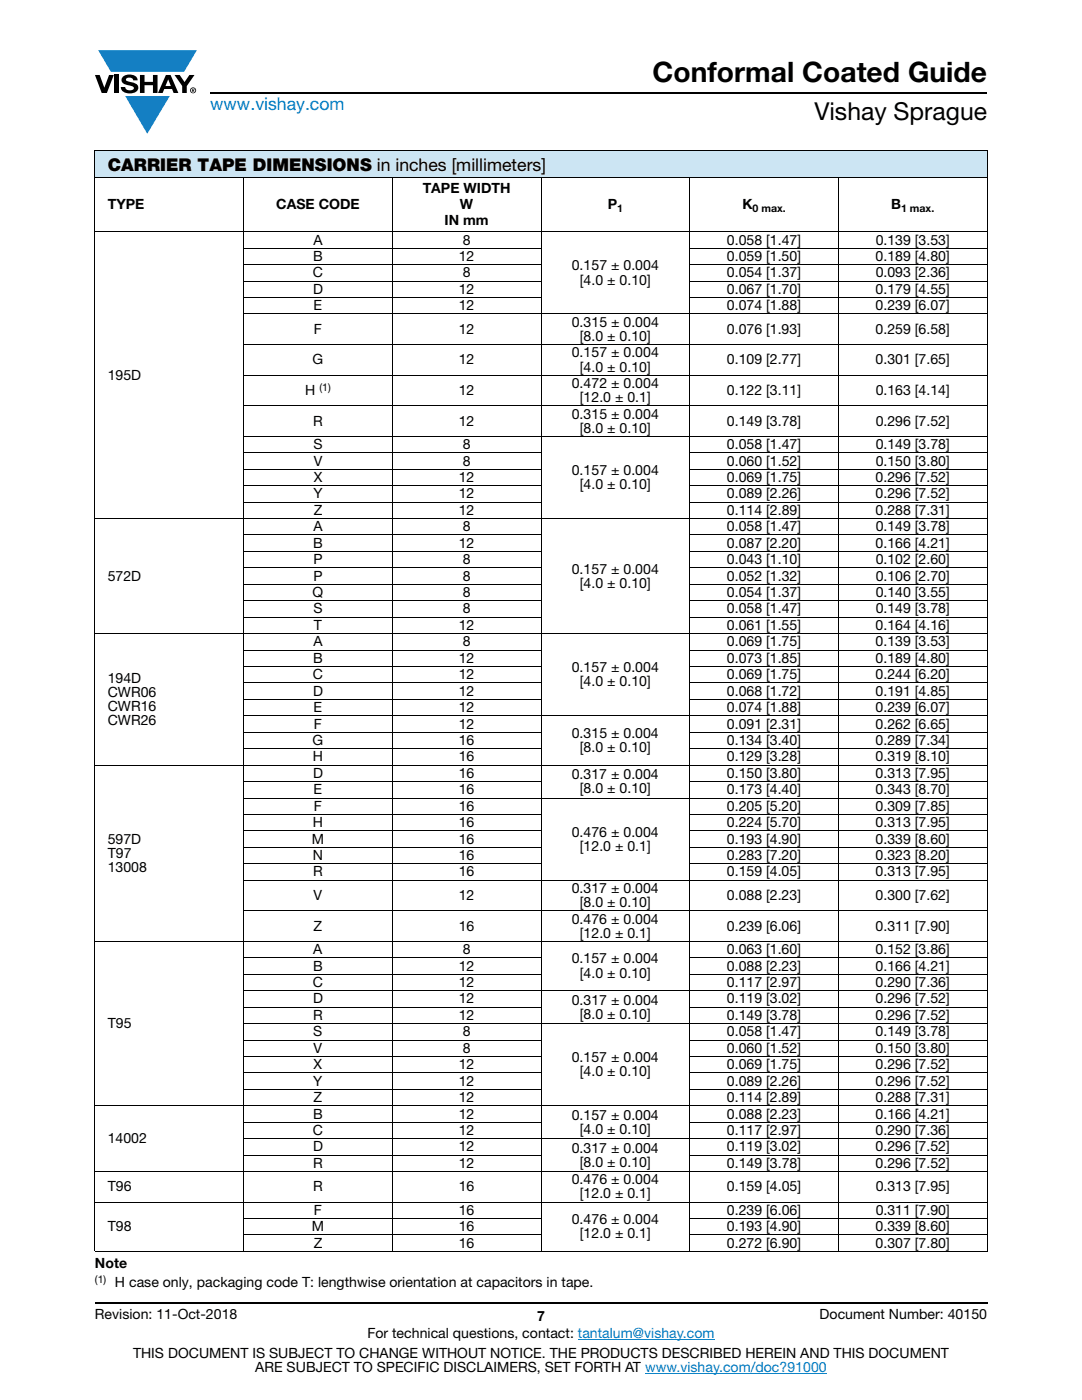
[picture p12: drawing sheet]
<svg xmlns="http://www.w3.org/2000/svg" width="216mm" height="279mm" viewBox="0 0 216 279" stroke-linecap="round" stroke-linejoin="round" font-family="sans-serif">
<defs><g id="words">
<text font-size="5.6" x="130.2" y="16.4">Conformal Coated Guide</text>
<text font-size="4.9" x="162.5" y="24">Vishay Sprague</text>
<text font-size="3.5" fill="#007ec4" x="42" y="21.9">www.vishay.com</text>
<text font-size="3.5" x="21.5" y="34.1">CARRIER TAPE DIMENSIONS in inches [millimeters]</text>
<g font-size="2.8">
<text x="21.5" y="41.8">TYPE</text>
<text x="55.1" y="41.8">CASE CODE</text>
<text x="84.3" y="38.6">TAPE WIDTH</text>
<text x="91.8" y="41.8">W</text>
<text x="121.3" y="41.8">P</text>
<text x="148.1" y="41.8">K</text>
<text x="177.8" y="41.8">B</text>
<text x="88.7" y="45">IN mm</text>
<text x="62.5" y="52.1">B</text>
<text x="62.5" y="48.8">A</text>
<text x="91.5" y="52.1">12</text>
<text x="92.3" y="48.8">8</text>
<text x="114.1" y="54">0.157 ± 0.004</text>
<text x="145.1" y="52.1">0.059 [1.50]</text>
<text x="145.1" y="48.8">0.058 [1.47]</text>
<text x="174.7" y="52.1">0.189 [4.80]</text>
<text x="174.7" y="48.8">0.139 [3.53]</text>
<text x="62.4" y="55.4">C</text>
<text x="62.5" y="58.7">D</text>
<text x="91.5" y="58.7">12</text>
<text x="92.3" y="55.4">8</text>
<text x="115.7" y="56.8">[4.0 ± 0.10]</text>
<text x="145.1" y="58.7">0.067 [1.70]</text>
<text x="145.1" y="55.4">0.054 [1.37]</text>
<text x="174.7" y="58.7">0.179 [4.55]</text>
<text x="174.7" y="55.4">0.093 [2.36]</text>
<text x="62.6" y="61.9">E</text>
<text x="91.5" y="61.9">12</text>
<text x="114.1" y="65.2">0.315 ± 0.004</text>
<text x="145.1" y="61.9">0.074 [1.88]</text>
<text x="174.7" y="61.9">0.239 [6.07]</text>
<text x="62.6" y="66.6">F</text>
<text x="91.5" y="66.6">12</text>
<text x="114.1" y="71.3">0.157 ± 0.004</text>
<text x="115.7" y="68">[8.0 ± 0.10]</text>
<text x="145.1" y="66.6">0.076 [1.93]</text>
<text x="174.7" y="66.6">0.259 [6.58]</text>
<text x="21.5" y="75.8">195D</text>
<text x="62.4" y="72.7">G</text>
<text x="91.5" y="72.7">12</text>
<text x="114.1" y="77.4">0.472 ± 0.004</text>
<text x="115.7" y="74.1">[4.0 ± 0.10]</text>
<text x="145.1" y="72.7">0.109 [2.77]</text>
<text x="174.7" y="72.7">0.301 [7.65]</text>
<text x="60.9" y="78.8">H</text>
<text x="91.5" y="78.8">12</text>
<text x="114.1" y="83.5">0.315 ± 0.004</text>
<text x="115.7" y="80.2">[12.0 ± 0.1]</text>
<text x="145.1" y="78.8">0.122 [3.11]</text>
<text x="174.7" y="78.8">0.163 [4.14]</text>
<text x="62.5" y="84.9">R</text>
<text x="62.5" y="89.6">S</text>
<text x="91.5" y="84.9">12</text>
<text x="92.3" y="89.6">8</text>
<text x="115.7" y="86.3">[8.0 ± 0.10]</text>
<text x="145.1" y="89.6">0.058 [1.47]</text>
<text x="145.1" y="84.9">0.149 [3.78]</text>
<text x="174.7" y="89.6">0.149 [3.78]</text>
<text x="174.7" y="84.9">0.296 [7.52]</text>
<text x="62.6" y="92.9">V</text>
<text x="92.3" y="92.9">8</text>
<text x="114.1" y="94.8">0.157 ± 0.004</text>
<text x="145.1" y="92.9">0.060 [1.52]</text>
<text x="174.7" y="92.9">0.150 [3.80]</text>
<text x="62.5" y="99.5">Y</text>
<text x="62.6" y="96.2">X</text>
<text x="91.5" y="99.5">12</text>
<text x="91.5" y="96.2">12</text>
<text x="115.7" y="97.6">[4.0 ± 0.10]</text>
<text x="145.1" y="96.2">0.069 [1.75]</text>
<text x="145.1" y="99.5">0.089 [2.26]</text>
<text x="174.7" y="96.2">0.296 [7.52]</text>
<text x="174.7" y="99.5">0.296 [7.52]</text>
<text x="62.5" y="106">A</text>
<text x="62.6" y="102.7">Z</text>
<text x="91.5" y="102.7">12</text>
<text x="92.3" y="106">8</text>
<text x="145.1" y="102.7">0.114 [2.89]</text>
<text x="145.1" y="106">0.058 [1.47]</text>
<text x="174.7" y="102.7">0.288 [7.31]</text>
<text x="174.7" y="106">0.149 [3.78]</text>
<text x="62.5" y="109.3">B</text>
<text x="62.5" y="112.6">P</text>
<text x="91.5" y="109.3">12</text>
<text x="92.3" y="112.6">8</text>
<text x="145.1" y="109.3">0.087 [2.20]</text>
<text x="145.1" y="112.6">0.043 [1.10]</text>
<text x="174.7" y="109.3">0.166 [4.21]</text>
<text x="174.7" y="112.6">0.102 [2.60]</text>
<text x="21.5" y="115.9">572D</text>
<text x="62.4" y="119.1">Q</text>
<text x="62.5" y="115.9">P</text>
<text x="92.3" y="115.9">8</text>
<text x="92.3" y="119.1">8</text>
<text x="114.1" y="114.5">0.157 ± 0.004</text>
<text x="115.7" y="117.3">[4.0 ± 0.10]</text>
<text x="145.1" y="115.9">0.052 [1.32]</text>
<text x="145.1" y="119.1">0.054 [1.37]</text>
<text x="174.7" y="115.9">0.106 [2.70]</text>
<text x="174.7" y="119.1">0.140 [3.55]</text>
<text x="62.5" y="122.4">S</text>
<text x="62.6" y="125.7">T</text>
<text x="91.5" y="125.7">12</text>
<text x="92.3" y="122.4">8</text>
<text x="145.1" y="125.7">0.061 [1.55]</text>
<text x="145.1" y="122.4">0.058 [1.47]</text>
<text x="174.7" y="125.7">0.164 [4.16]</text>
<text x="174.7" y="122.4">0.149 [3.78]</text>
<text x="62.5" y="129">A</text>
<text x="92.3" y="129">8</text>
<text x="145.1" y="129">0.069 [1.75]</text>
<text x="174.7" y="129">0.139 [3.53]</text>
<text x="21.5" y="136.2">194D</text>
<text x="62.4" y="135.6">C</text>
<text x="62.5" y="132.3">B</text>
<text x="91.5" y="132.3">12</text>
<text x="91.5" y="135.6">12</text>
<text x="114.1" y="134.2">0.157 ± 0.004</text>
<text x="115.7" y="137">[4.0 ± 0.10]</text>
<text x="145.1" y="132.3">0.073 [1.85]</text>
<text x="145.1" y="135.6">0.069 [1.75]</text>
<text x="174.7" y="132.3">0.189 [4.80]</text>
<text x="174.7" y="135.6">0.244 [6.20]</text>
<text x="21.5" y="139.1">CWR06</text>
<text x="21.5" y="141.9">CWR16</text>
<text x="62.5" y="138.8">D</text>
<text x="62.6" y="142.1">E</text>
<text x="91.5" y="138.8">12</text>
<text x="91.5" y="142.1">12</text>
<text x="145.1" y="142.1">0.074 [1.88]</text>
<text x="145.1" y="138.8">0.068 [1.72]</text>
<text x="174.7" y="138.8">0.191 [4.85]</text>
<text x="174.7" y="142.1">0.239 [6.07]</text>
<text x="21.5" y="144.7">CWR26</text>
<text x="62.4" y="148.7">G</text>
<text x="62.6" y="145.4">F</text>
<text x="91.5" y="145.4">12</text>
<text x="91.5" y="148.7">16</text>
<text x="114.1" y="147.3">0.315 ± 0.004</text>
<text x="145.1" y="145.4">0.091 [2.31]</text>
<text x="145.1" y="148.7">0.134 [3.40]</text>
<text x="174.7" y="148.7">0.289 [7.34]</text>
<text x="174.7" y="145.4">0.262 [6.65]</text>
<text x="62.4" y="152">H</text>
<text x="62.5" y="155.2">D</text>
<text x="91.5" y="155.2">16</text>
<text x="91.5" y="152">16</text>
<text x="114.1" y="155.5">0.317 ± 0.004</text>
<text x="115.7" y="150.1">[8.0 ± 0.10]</text>
<text x="145.1" y="155.2">0.150 [3.80]</text>
<text x="145.1" y="152">0.129 [3.28]</text>
<text x="174.7" y="152">0.319 [8.10]</text>
<text x="174.7" y="155.2">0.313 [7.95]</text>
<text x="62.6" y="158.5">E</text>
<text x="62.6" y="161.8">F</text>
<text x="91.5" y="161.8">16</text>
<text x="91.5" y="158.5">16</text>
<text x="115.7" y="158.3">[8.0 ± 0.10]</text>
<text x="145.1" y="158.5">0.173 [4.40]</text>
<text x="145.1" y="161.8">0.205 [5.20]</text>
<text x="174.7" y="158.5">0.343 [8.70]</text>
<text x="174.7" y="161.8">0.309 [7.85]</text>
<text x="62.4" y="165.1">H</text>
<text x="91.5" y="165.1">16</text>
<text x="114.1" y="167">0.476 ± 0.004</text>
<text x="145.1" y="165.1">0.224 [5.70]</text>
<text x="174.7" y="165.1">0.313 [7.95]</text>
<text x="21.5" y="168.4">597D</text>
<text x="21.5" y="171.2">T97</text>
<text x="62.2" y="168.4">M</text>
<text x="62.4" y="171.6">N</text>
<text x="91.5" y="168.4">16</text>
<text x="91.5" y="171.6">16</text>
<text x="115.7" y="169.8">[12.0 ± 0.1]</text>
<text x="145.1" y="168.4">0.193 [4.90]</text>
<text x="145.1" y="171.6">0.283 [7.20]</text>
<text x="174.7" y="168.4">0.339 [8.60]</text>
<text x="174.7" y="171.6">0.323 [8.20]</text>
<text x="21.5" y="174">13008</text>
<text x="62.5" y="174.9">R</text>
<text x="62.6" y="179.6">V</text>
<text x="91.5" y="174.9">16</text>
<text x="91.5" y="179.6">12</text>
<text x="114.1" y="178.2">0.317 ± 0.004</text>
<text x="145.1" y="174.9">0.159 [4.05]</text>
<text x="145.1" y="179.6">0.088 [2.23]</text>
<text x="174.7" y="174.9">0.313 [7.95]</text>
<text x="174.7" y="179.6">0.300 [7.62]</text>
<text x="62.6" y="185.7">Z</text>
<text x="91.5" y="185.7">16</text>
<text x="114.1" y="184.3">0.476 ± 0.004</text>
<text x="115.7" y="181">[8.0 ± 0.10]</text>
<text x="145.1" y="185.7">0.239 [6.06]</text>
<text x="174.7" y="185.7">0.311 [7.90]</text>
<text x="62.5" y="190.4">A</text>
<text x="92.3" y="190.4">8</text>
<text x="115.7" y="187.1">[12.0 ± 0.1]</text>
<text x="145.1" y="190.4">0.063 [1.60]</text>
<text x="174.7" y="190.4">0.152 [3.86]</text>
<text x="62.4" y="197">C</text>
<text x="62.5" y="193.7">B</text>
<text x="91.5" y="193.7">12</text>
<text x="91.5" y="197">12</text>
<text x="114.1" y="192.3">0.157 ± 0.004</text>
<text x="115.7" y="195.1">[4.0 ± 0.10]</text>
<text x="145" y="193.7">0.088 [2.23]</text>
<text x="145" y="197">0.117 [2.97]</text>
<text x="174.7" y="193.7">0.166 [4.21]</text>
<text x="174.7" y="197">0.290 [7.36]</text>
<text x="62.5" y="200.3">D</text>
<text x="62.5" y="203.5">R</text>
<text x="91.5" y="203.5">12</text>
<text x="91.5" y="200.3">12</text>
<text x="114.1" y="200.5">0.317 ± 0.004</text>
<text x="115.7" y="203.3">[8.0 ± 0.10]</text>
<text x="145" y="203.5">0.149 [3.78]</text>
<text x="145" y="200.3">0.119 [3.02]</text>
<text x="174.7" y="203.5">0.296 [7.52]</text>
<text x="174.7" y="200.3">0.296 [7.52]</text>
<text x="21.5" y="205.2">T95</text>
<text x="62.5" y="206.8">S</text>
<text x="92.3" y="206.8">8</text>
<text x="145" y="206.8">0.058 [1.47]</text>
<text x="174.7" y="206.8">0.149 [3.78]</text>
<text x="62.6" y="210.1">V</text>
<text x="62.6" y="213.4">X</text>
<text x="91.5" y="213.4">12</text>
<text x="92.3" y="210.1">8</text>
<text x="114.1" y="212">0.157 ± 0.004</text>
<text x="115.7" y="214.8">[4.0 ± 0.10]</text>
<text x="145" y="213.4">0.069 [1.75]</text>
<text x="145" y="210.1">0.060 [1.52]</text>
<text x="174.7" y="213.4">0.296 [7.52]</text>
<text x="174.7" y="210.1">0.150 [3.80]</text>
<text x="62.5" y="216.7">Y</text>
<text x="62.6" y="219.9">Z</text>
<text x="91.5" y="216.7">12</text>
<text x="91.5" y="219.9">12</text>
<text x="145" y="219.9">0.114 [2.89]</text>
<text x="145" y="216.7">0.089 [2.26]</text>
<text x="174.7" y="216.7">0.296 [7.52]</text>
<text x="174.7" y="219.9">0.288 [7.31]</text>
<text x="62.4" y="226.5">C</text>
<text x="62.5" y="223.2">B</text>
<text x="91.5" y="223.2">12</text>
<text x="91.5" y="226.5">12</text>
<text x="114.1" y="223.5">0.157 ± 0.004</text>
<text x="115.7" y="226.3">[4.0 ± 0.10]</text>
<text x="145" y="223.2">0.088 [2.23]</text>
<text x="145" y="226.5">0.117 [2.97]</text>
<text x="174.7" y="226.5">0.290 [7.36]</text>
<text x="174.7" y="223.2">0.166 [4.21]</text>
<text x="21.5" y="228.2">14002</text>
<text x="62.5" y="229.8">D</text>
<text x="62.5" y="233.1">R</text>
<text x="91.5" y="229.8">12</text>
<text x="91.5" y="233.1">12</text>
<text x="114.1" y="230">0.317 ± 0.004</text>
<text x="115.7" y="232.8">[8.0 ± 0.10]</text>
<text x="145" y="229.8">0.119 [3.02]</text>
<text x="145.1" y="233.1">0.149 [3.78]</text>
<text x="174.7" y="229.8">0.296 [7.52]</text>
<text x="174.7" y="233.1">0.296 [7.52]</text>
<text x="21.5" y="237.8">T96</text>
<text x="62.5" y="237.8">R</text>
<text x="91.6" y="237.8">16</text>
<text x="114.1" y="236.3">0.476 ± 0.004</text>
<text x="115.7" y="239.2">[12.0 ± 0.1]</text>
<text x="145.1" y="237.8">0.159 [4.05]</text>
<text x="174.7" y="237.8">0.313 [7.95]</text>
<text x="21.5" y="245.7">T98</text>
<text x="62.2" y="245.7">M</text>
<text x="62.6" y="242.5">F</text>
<text x="91.5" y="245.7">16</text>
<text x="91.5" y="242.5">16</text>
<text x="114.1" y="244.3">0.476 ± 0.004</text>
<text x="145.1" y="245.7">0.193 [4.90]</text>
<text x="145.1" y="242.5">0.239 [6.06]</text>
<text x="174.7" y="245.7">0.339 [8.60]</text>
<text x="174.7" y="242.5">0.311 [7.90]</text>
<text x="62.6" y="249">Z</text>
<text x="91.5" y="249">16</text>
<text x="115.7" y="247.1">[12.0 ± 0.1]</text>
<text x="145.1" y="249">0.272 [6.90]</text>
<text x="174.7" y="249">0.307 [7.80]</text>
<text x="18.9" y="253">Note</text>
<text x="22.9" y="256.9">H case only, packaging code T: lengthwise orientation at capacitors in tape.</text>
<text x="18.9" y="263.3">Revision: 11-Oct-2018</text>
<text x="107.2" y="263.6">7</text>
<text x="163.6" y="263.3">Document Number: 40150</text>
<text x="73.3" y="267.1">For technical questions, contact: tantalum@vishay.com</text>
<text x="26.5" y="271">THIS DOCUMENT IS SUBJECT TO CHANGE WITHOUT NOTICE. THE PRODUCTS DESCRIBED HEREIN AND THIS DOCUMENT</text>
<text x="50.9" y="273.8">ARE SUBJECT TO SPECIFIC DISCLAIMERS, SET FORTH AT www.vishay.com/doc?91000</text>
</g>
<g font-size="2.1">
<text x="123.1" y="42.3">1</text>
<text x="150.2" y="42.3">0 max.</text>
<text x="179.8" y="42.3">1 max.</text>
<text x="63.7" y="78">(1)</text>
<text x="18.9" y="256.1">(1)</text>
</g>
</g></defs>
<g fill="#147fc3">
<path d="M19.6 10h19.7l-2.6 4.3h-1.1h-13.5z"/>
<path d="M25 19.2h8.9l-4.5 7.5z"/>
</g>
<g fill="#000">
<path d="M18.9 15h1l.9 2.5 1-2.5h.9l-1.4 3.6h-1zM22.9 15h.9v3.6h-.9zM24.6 15.3a2.1 2.1 0 0 1 2.8 .3l.1 .4h-.9a.79 .79 0 0 0-.7-.5 .79 .79 0 0 0-.8 .4l.3 .3 1 .2a1.08 1.08 0 0 1 1.2 1 1.08 1.08 0 0 1-1.1 1.2 1.73 1.73 0 0 1-2.4-1.2h.9a.96 .96 0 0 0 .8 .6 .96 .96 0 0 0 .9-.4 1.31 1.31 0 0 0-1.2-.6 1.03 1.03 0 0 1-1.1-.6 1.03 1.03 0 0 1 .2-1.1zM27.9 15h.9v1.3h1.7v-1.3h.9v3.6h-.9v-1.6h-1.7v1.6h-.9zM34.8 15h1.1l.9 1.4 1-1.4h1l-1.5 2.2v1.4h-.9v-1.4z"/>
<path d="M33.6 15.9l.5 1.3h-1.1zM33.1 15l-1.6 3.6h1l.3-.8h1.5l.3 .8h1l-1.6-3.6z"/>
<path d="M38.4 17.8h.2v.2h-.2zM38.3 17.7v.7h.1v-.3l.4 .3-.2-.3 .2-.2-.1-.2z"/>
<path d="M38.1 18a.46 .46 0 0 1 .9 0 .46 .46 0 0 1-.9 0zM37.9 18a.6 .6 0 0 0 1.2 0 .6 .6 0 0 0-1.2 0z"/>
</g>
<path d="M42 18.6h155M18.9 260h178.1" fill="none" stroke="#000" stroke-width=".36"/>
<path d="M115.3 267.3h27.3M128.7 274h36.3" fill="none" stroke="#007ec4" stroke-width=".2"/>
<path d="M18.9 30h178.1v5.5h-178.1z" fill="#cce5f3"/>
<g fill="none" stroke="#000" stroke-width=".2">
<path d="M18.9 30h178.1M18.9 35.5h178.1M18.9 30.1v219.6M48.6 35.4v214.4M78.3 35.4v214.4M107.9 35.4v214.4M137.6 35.4v214.4M167.3 35.4v214.4M197 30.1v219.6M18.9 46.2h178.1M48.5 49.5h59.5M48.5 52.8h59.5"/>
<path d="M48.5 56.1h59.5M48.5 59.4h59.5M137.5 49.5h59.5M137.5 52.8h59.5M137.5 56.1h59.5M137.5 59.4h59.5M48.5 62.7h148.5M48.5 68.8h148.5M48.5 74.9h148.5M48.5 81h148.5M48.5 87.1h148.5M48.5 90.4h59.5"/>
<path d="M48.5 93.6h59.5M48.5 96.9h59.5M137.5 90.4h59.5M137.5 93.6h59.5M137.5 96.9h59.5M18.9 103.5h178.1M48.5 100.2h59.5M48.5 106.8h59.5M48.5 110h59.5M48.5 113.3h59.5M48.5 116.6h59.5M48.5 119.9h59.5"/>
<path d="M137.5 100.2h59.5M137.5 106.8h59.5M137.5 110h59.5M137.5 113.3h59.5M137.5 116.6h59.5M137.5 119.9h59.5M18.9 126.4h178.1M48.5 123.2h59.5M48.5 129.7h59.5M48.5 133h59.5M48.5 136.3h59.5M48.5 139.6h59.5"/>
<path d="M137.5 123.2h59.5M137.5 129.7h59.5M137.5 133h59.5M137.5 136.3h59.5M137.5 139.6h59.5M18.9 152.7h178.1M48.5 142.9h148.5M48.5 146.1h59.5M48.5 149.4h59.5M48.5 156h59.5M48.5 159.3h148.5M137.5 146.1h59.5"/>
<path d="M137.5 149.4h59.5M137.5 156h59.5M48.5 162.5h59.5M48.5 165.8h59.5M48.5 169.1h59.5M48.5 172.4h59.5M48.5 175.7h148.5M137.5 162.5h59.5M137.5 165.8h59.5M137.5 169.1h59.5M137.5 172.4h59.5M18.9 187.9h178.1"/>
<path d="M48.5 181.8h148.5M48.5 191.2h59.5M48.5 194.4h59.5M48.5 197.7h148.5M137.5 191.2h59.5M137.5 194.4h59.5M48.5 201h59.5M48.5 204.3h148.5M48.5 207.6h59.5M48.5 210.8h59.5M48.5 214.1h59.5M48.5 217.4h59.5"/>
<path d="M137.5 201h59.5M137.5 207.6h59.5M137.5 210.8h59.5M137.5 214.1h59.5M137.5 217.4h59.5M18.9 220.7h178.1M18.9 233.8h178.1M18.9 239.9h178.1M48.5 224h59.5M48.5 227.2h148.5M48.5 230.5h59.5M137.5 224h59.5"/>
<path d="M137.5 230.5h59.5M18.9 249.7h178.1M48.5 243.2h59.5M48.5 246.5h59.5M137.5 243.2h59.5M137.5 246.5h59.5"/>
</g>
<use href="#words"/>
</svg>
